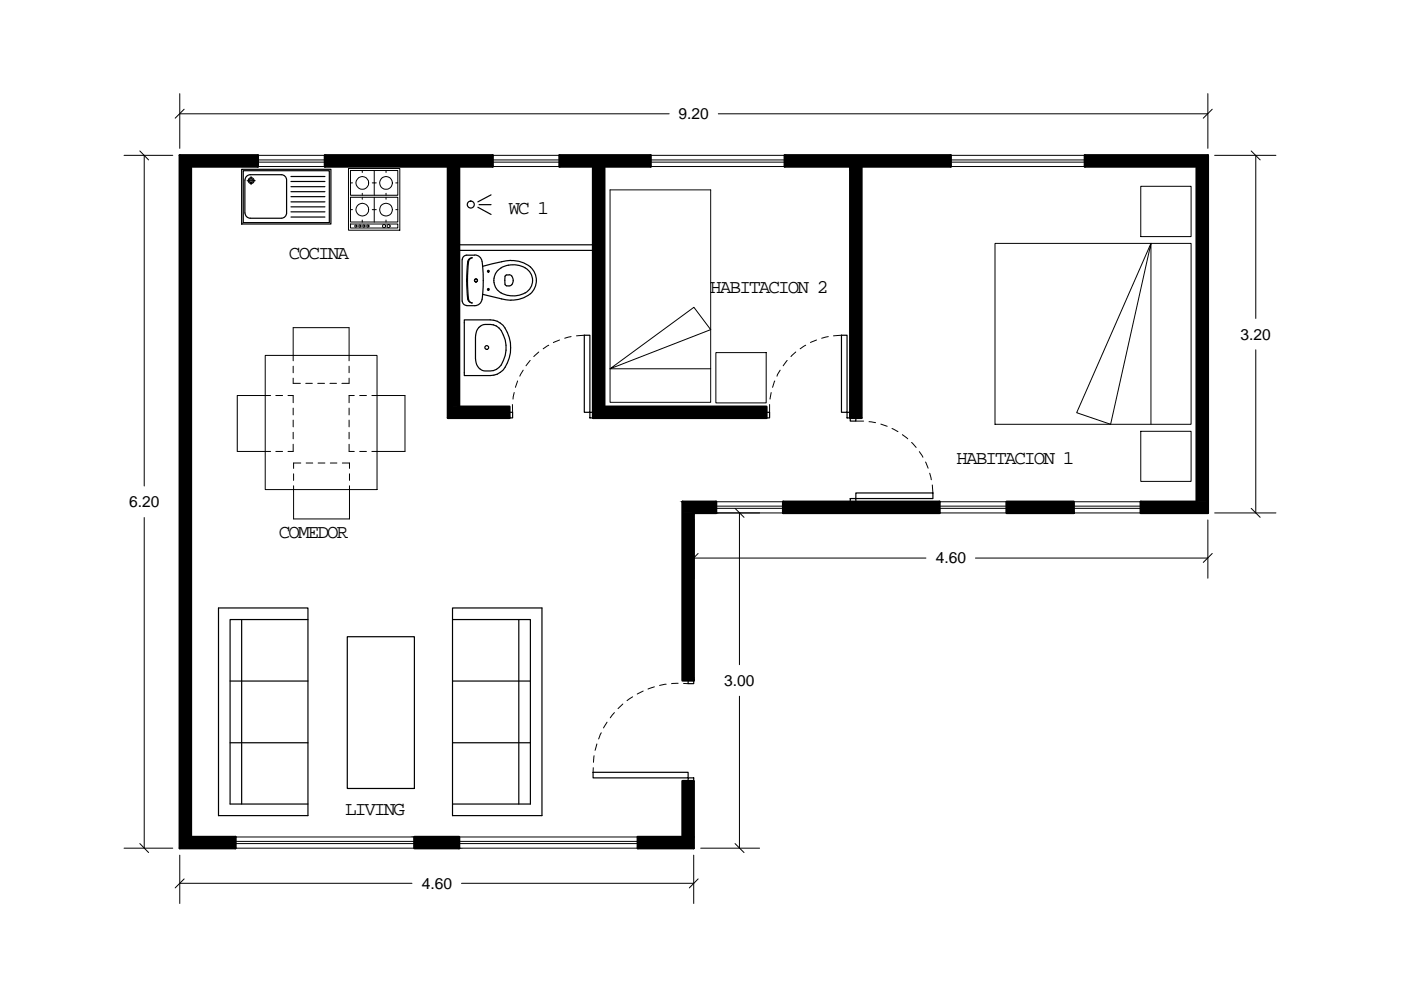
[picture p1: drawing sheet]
<svg xmlns="http://www.w3.org/2000/svg" width="297mm" height="210mm" viewBox="0 0 297 210" stroke-linecap="round" stroke-linejoin="round" font-family="sans-serif">
<defs><g id="words">
<g font-size="4.1">
<text x="107.8" y="45.4">WC 1</text>
<text x="61.3" y="54.9">COCINA</text>
<text x="150.6" y="62.1">HABITACION 2</text>
<text x="202.8" y="98.4">HABITACION 1</text>
<text x="59.1" y="114.1">COMEDOR</text>
<text x="73.2" y="172.9">LIVING</text>
</g>
<g font-size="3.3">
<text x="143.9" y="25.3">9.20</text>
<text x="263" y="72">3.20</text>
<text x="27.4" y="107.5">6.20</text>
<text x="198.4" y="119.5">4.60</text>
<text x="153.6" y="145.5">3.00</text>
<text x="89.4" y="188.5">4.60</text>
</g>
</g></defs>
<!-- layer: 0.05 -->
<g fill="#000" stroke="#000" stroke-width=".21">
<path d="M38.1 32.9v2.4h16.6zM38.1 32.9h16.6v2.4z"/>
<path d="M68.9 32.9v2.4h35.6zM68.9 32.9h35.6v2.4z"/>
<path d="M118.6 32.9v2.4h19.3zM118.6 32.9h19.3v2.4z"/>
<path d="M166.4 32.9v2.4h35.2zM166.4 32.9h35.2v2.4z"/>
<path d="M230 32.9v2.4h26.1zM230 32.9h26.1v2.4z"/>
<path d="M95 35.3v50.9h2.3zM95 35.3h2.3v50.9z"/>
<path d="M95 86.2v2.4h13zM95 86.2h13v2.4z"/>
<path d="M125.7 35.3v50.9h2.4zM125.7 35.3h2.4v50.9z"/>
<path d="M125.7 86.2v2.4h36.8zM125.7 86.2h36.8v2.4z"/>
<path d="M180.3 35.3v53.3h2.3zM180.3 35.3h2.3v53.3z"/>
<path d="M144.7 106.4v2.4h7.1zM144.7 106.4h7.1v2.4z"/>
<path d="M166 106.4v2.4h33.2zM166 106.4h33.2v2.4z"/>
<path d="M213.4 106.4v2.4h14.2zM213.4 106.4h14.2v2.4z"/>
<path d="M241.9 106.4v2.4h14.2zM241.9 106.4h14.2v2.4z"/>
<path d="M253.7 35.3v71.1h2.4zM253.7 35.3h2.4v71.1z"/>
<path d="M144.7 108.8v35.5h2.4zM144.7 108.8h2.4v35.5z"/>
<path d="M38.1 35.3v142.2h2.4zM38.1 35.3h2.4v142.2z"/>
<path d="M38.1 177.5v2.3h11.8zM38.1 177.5h11.8v2.3z"/>
<path d="M87.9 177.5v2.3h9.4zM87.9 177.5h9.4v2.3z"/>
<path d="M135.2 177.5v2.3h11.9zM135.2 177.5h11.9v2.3z"/>
<path d="M144.7 165.6v11.9h2.4zM144.7 165.6h2.4v11.9z"/>
</g>
<!-- layer: 0.5 -->
<path d="M38.1 32.9h16.6v2.4h-14.2v142.2h9.4v2.3h-11.8zM68.9 32.9h35.6v2.4h-7.2v50.9h10.7v2.4h-13v-53.3h-26.1zM118.6 32.9h19.3v2.4h-9.8v50.9h34.4v2.4h-36.8v-53.3h-7.1zM166.4 32.9h35.2v2.4h-19v53.3h-2.3v-53.3h-13.9zM230 32.9h26.1v75.9h-14.2v-2.4h11.8v-71.1h-23.7zM144.7 106.4h7.1v2.4h-4.7v35.5h-2.4zM166 106.4h33.2v2.4h-33.2zM213.4 106.4h14.2v2.4h-14.2zM87.9 177.5h9.4v2.3h-9.4zM144.7 165.6h2.4v14.2h-11.9v-2.3h9.5z" fill="none" stroke="#000" stroke-width=".51"/>
<!-- layer: puertas -->
<path d="M123.9 71.1h1.2v16.3h-1.2zM178.4 71.1h1.2v16.3h-1.2zM108 87.4h.7v1.2h-.7zM125.1 87.4h.6v1.2h-.6zM162.5 87.4h.7v1.2h-.7zM179.6 87.4h.7v1.2h-.7zM180.3 88.6h1.2v.7h-1.2zM180.3 105.7h1.2v.7h-1.2zM181.5 104.5h16.3v1.2h-16.3zM145.9 144.3h1.2v.6h-1.2zM125.7 163.7h20.2v1.2h-20.2zM145.9 164.9h1.2v.7h-1.2z" fill="none" stroke="#000" stroke-width=".25"/>
<!-- layer: proyecciones -->
<g fill="none" stroke="#000" stroke-width=".21">
<path d="M52.4 38.3h1.7M53.2 37.4v1.8M73.9 35.7h10.9v13.1h-10.9zM74.3 36.2h10v5.2h-10zM74.3 38.8h.4M76.8 36.2v.4M78.9 38.8h.9M79.3 36.2v5.2M81.8 36.2v.4M83.9 38.8h.4M241.9 39.5h10.6v10.7h-10.6zM74.3 41.8h10v5.3h-10z"/>
<path d="M74.3 47.5h10v.8h-10zM74.3 44.5h.4M76.8 41v.4M76.8 41.8v.4M76.8 46.7v.4M78.9 44.5h.9M79.3 41.8v5.3M81.2 47.7l.2-.1 .3 .1v.5h-.5zM81.8 41v.4M81.8 41.8v.4M81.8 46.7v.4M82.1 47.7l.3-.1 .2 .1 .1 .2-.1 .3h-.5z"/>
<path d="M83.9 44.5h.4M129.3 40.3h21.4v45h-21.4zM211 51.6h41.5v38.4h-41.5zM244 51.6l-15.7 35.9 7.2 2.5 8.5-38.4v38.4M56.2 75.4h23.7v28.4h-23.7zM62.2 76.5v-7h11.8v7M62.2 77.6v1.4M74 77.6v1.4M110.9 78.5l-.7 1.3M112.4 76.4l-.9 1.2M114.2 74.6l-1 1M116.3 73.2l-1.1 .8"/>
<path d="M118.6 72.1l-1.3 .5M121.1 71.4l-1.4 .3M123.9 71.1l-1.7 .1M129.3 78.2l17.8-13 3.6 4.7zM129.3 78.2h21.4M151.8 74.8h10.6v10.6h-10.6zM165.4 78.5l-.7 1.3M166.9 76.4l-.9 1.2M168.7 74.6l-1 1M170.8 73.2l-1.2 .8M173.1 72.1l-1.3 .5M175.6 71.4l-1.4 .3"/>
<path d="M178.4 71.1l-1.7 .1M57.4 83.9h-7.1v11.8h7.1M58.5 95.7h1.4M58.5 83.9h1.4M61.1 83.9h1.1v1.5M62.2 80.2v1.1h1.5M62.2 86.5v1.5M62.2 89.1v1.4M62.2 91.7v1.3M62.2 94.2v1.5h-1.1M63.8 98.2h-1.6v1.1M64.8 81.3h1.4"/>
<path d="M64.9 98.2h1.4M67.4 81.3h1.4M67.5 98.2h1.4M69.9 81.3h1.4M70 98.2h1.4M72.6 98.2h1.5v1.1M74 80.2v1.1h-1.5M74 86.5v1.5M74 89.1v1.4M74 91.7v1.3M74 94.2v1.5h1.1M75.1 83.9h-1.1v1.5"/>
<path d="M76.3 95.7h1.4M76.3 83.9h1.4M78.8 83.9h7.1v11.8h-7.1M108.6 85.8l.1 1.6M109 83.2l-.2 1.4M109.7 80.8l-.4 1.3M163.2 85.8v1.6M163.5 83.2l-.2 1.4M164.3 80.8l-.5 1.3M181.5 89.3h1.6M184.2 89.4l1.4 .2M186.7 89.9l1.4 .5"/>
<path d="M189.1 90.8l1.3 .7M191.3 92.2l1.2 .8M193.3 93.8l.9 1.1M194.9 95.8l.8 1.1M196.2 98l.6 1.3M241.9 91.4h10.6v10.7h-10.6zM62.2 103v7h11.9v-7M62.2 100.5v1.4M74.1 100.5v1.4M197.1 100.3l.4 1.4M197.7 102.8l.1 1.7M126.5 157.7l-.3 1.4"/>
<path d="M127.5 155.4l-.6 1.3M128.7 153.1l-.7 1.2M130.3 151.1l-.9 1.1M132.1 149.3l-1.1 .9M134.1 147.7l-1.2 .8M136.4 146.5l-1.3 .7M138.7 145.6l-1.3 .5M141.2 145.1l-1.4 .2M143.8 144.9h-1.4M144.9 144.9h1M125.8 162.8l-.1 .9M126 160.2l-.2 1.4"/>
<circle cx="53.2" cy="38.3" r=".41"/>
<circle cx="76.8" cy="38.8" r="1.34"/>
<circle cx="81.8" cy="38.8" r="1.35"/>
<circle cx="75.5" cy="47.9" r=".24"/>
<circle cx="76.3" cy="47.9" r=".24"/>
<circle cx="76.8" cy="44.5" r="1.34"/>
<circle cx="77.2" cy="47.9" r=".24"/>
<circle cx="78" cy="47.9" r=".24"/>
<circle cx="81.8" cy="44.5" r="1.35"/>
</g>
<!-- layer: MUEBLES -->
<g fill="none" stroke="#000" stroke-width=".25">
<path d="M51.2 35.9h19v11.6h-19zM51.6 36.2h18.2v11h-18.2zM51.9 38.2v7M52 38.2a1.12 1.12 0 0 1 1.1-1.2h6.5a1.12 1.12 0 0 1 1.2 1.2v6.9a1.12 1.12 0 0 1-1.2 1.2h-6.5a1.12 1.12 0 0 1-1.1-1.2M61.7 39.6h7.2M61.7 38.5h7.2M61.7 37.4h7.2M61.7 40.6h7.2M61.7 41.7h7.2M61.7 42.8h7.2M61.7 43.9h7.2M61.7 44.9h7.2"/>
<path d="M61.7 46h7.2M98 55.1v8.7M98.9 59.2v.5M99.5 54.9l.6-.2a1.18 1.18 0 0 0-.8 1.5l-.2 3.3 .1 2.6a2.23 2.23 0 0 0 .6 2l.3 .1a.96 .96 0 0 1-.9-.8l-.2-3.3v-3.3a2.64 2.64 0 0 1 .5-1.9zM100.6 54.1h-1.6a.95 .95 0 0 0-1 1M100.7 54.1a1.54 1.54 0 0 1 1.5 1.3M101.3 43.9l2.8 1.6M101.6 43.4h2.5M102.2 55.5a33.8 33.8 0 0 1 0 8M104.1 41.3l-2.8 1.5M106.2 56.8a5.5 5.5 0 0 1 5.2 0M106.2 56.8a3 3 0 0 0 0 5.3"/>
<path d="M106.4 55.5l-4.1 1M107.4 58.3h.5M107.4 58.3l-.3 .3v1.7M107.9 58.3l.6 .2M108.3 55.2l-2 .3M108.3 55.3a4.8 4.8 0 0 1 5.4 4.2 4.1 4.1 0 0 1-3.5 3.9l-1.9 .2M108.5 58.6l.3 .9-.3 .8M111.4 56.8a3 3 0 0 1 0 5.3M98 63.8a.95 .95 0 0 0 1 1M102.2 63.4a1.54 1.54 0 0 1-1.5 1.4h-1.8M102.3 62.4l4.1 1M106.3 63.4l2 .3"/>
<path d="M107.1 60.3l.3 .3M108.5 60.3a1.07 1.07 0 0 1-1.1 .3M111.4 62.1a5.5 5.5 0 0 1-5.2 0M46.3 128.9h19v44h-19zM51.2 131.4v39.1M65.3 131.4h-16.5v39.1h16.5M73.6 135h14.3v32.2h-14.3zM95.9 131.4h16.6v39.1h-16.6M95.9 128.9h19v44h-19zM110 131.4v39.1M48.8 144.4h16.5M48.8 157.5h16.5"/>
<path d="M95.9 144.4h16.6M95.9 157.5h16.6"/>
<circle cx="53.2" cy="38.3" r=".61"/>
<circle cx="99.8" cy="43.4" r=".74"/>
<circle cx="100.9" cy="59.5" r=".32"/>
<circle cx="103.5" cy="57.5" r=".19"/>
<circle cx="103.5" cy="61.4" r=".19"/>
</g>
<!-- layer: A_DOM_ARTEF_SANIT -->
<g fill="none" stroke="#000" stroke-width=".25">
<path d="M98.4 67.8h5.5a3.9 3.9 0 0 1 3.7 2.7 7.7 7.7 0 0 1-.9 8 3.7 3.7 0 0 1-2.8 1.1h-5.5zM101.5 69.4a3.4 3.4 0 0 1 5.2 1.7 6.5 6.5 0 0 1-.9 6.8 3.1 3.1 0 0 1-4.5-.2l-.4-.8-.1-1v-4.4l.3-1.4z"/>
<circle cx="103.2" cy="73.7" r=".4"/>
</g>
<!-- layer: MOBILIARIO -->
<path d="M97.3 53.1h28.4M97.3 51.9h28.4" fill="none" stroke="#000" stroke-width=".25"/>
<!-- layer: 0.1 -->
<g fill="none" stroke="#000" stroke-width=".21">
<path d="M54.7 32.9h14.2M54.7 35.3h14.2M54.7 33.9h14.2M54.7 34.4h14.2M104.5 32.9h14.1M104.5 35.3h14.1M104.5 33.9h14.1M104.5 34.4h14.1M137.9 32.9h28.5M137.9 35.3h28.5M137.9 33.9h28.5M137.9 34.4h28.5"/>
<path d="M201.6 32.9h28.4M201.6 35.3h28.4M201.6 33.9h28.4M201.6 34.4h28.4M151.8 106.4h14.2M151.8 108.8h14.2M151.8 107.3h14.2M151.8 107.8h14.2M199.2 106.4h14.2M199.2 108.8h14.2M199.2 107.3h14.2M199.2 107.8h14.2"/>
<path d="M227.6 106.4h14.3M227.6 108.8h14.3M227.6 107.3h14.3M227.6 107.8h14.3M49.9 177.5h38M49.9 179.8h38M49.9 178.4h38M49.9 178.9h38M97.3 177.5h37.9M97.3 179.8h37.9M97.3 178.4h37.9M97.3 178.9h37.9"/>
</g>
<!-- layer: COTAS -->
<g fill="none" stroke="#000" stroke-width=".21">
<path d="M38.1 19.9v11.6M256.1 19.9v11.6M26.3 32.9h10.3M30.6 32.9v70.1M38.1 24.1h103.8M152.3 24.1h103.8M257.5 32.9h13M266.2 32.9v34.6M266.2 74.2v34.6M30.6 109.7v70.1M147.1 110.2v12.4M147.1 118.3h49.2"/>
<path d="M148.6 108.8h12.5M156.8 108.8v32.1M206.8 118.3h49.3M256.1 110.2v12.4M257.5 108.8h13M156.8 147.6v32.2M26.3 179.8h10.3M148.6 179.8h12.5M38.1 181.3v10.3M38.1 187.3h49.2M97.8 187.3h49.3M147.1 181.3v10.3"/>
</g>
<!-- layer: 0 -->
<path d="M29.6 32l1.9 1.9M39 23.2l-1.9 1.9M257 23.2l-1.9 1.9M265.3 32l1.9 1.9M148 117.3l-1.9 2M155.8 107.8l1.9 1.9M257 117.3l-1.9 2M265.3 107.8l1.9 1.9M29.6 178.9l1.9 1.9M155.8 178.9l1.9 1.9M39 186.4l-1.9 1.9M148 186.4l-1.9 1.9" fill="none" stroke="#000" stroke-width=".21"/>
<use href="#words"/>
</svg>
